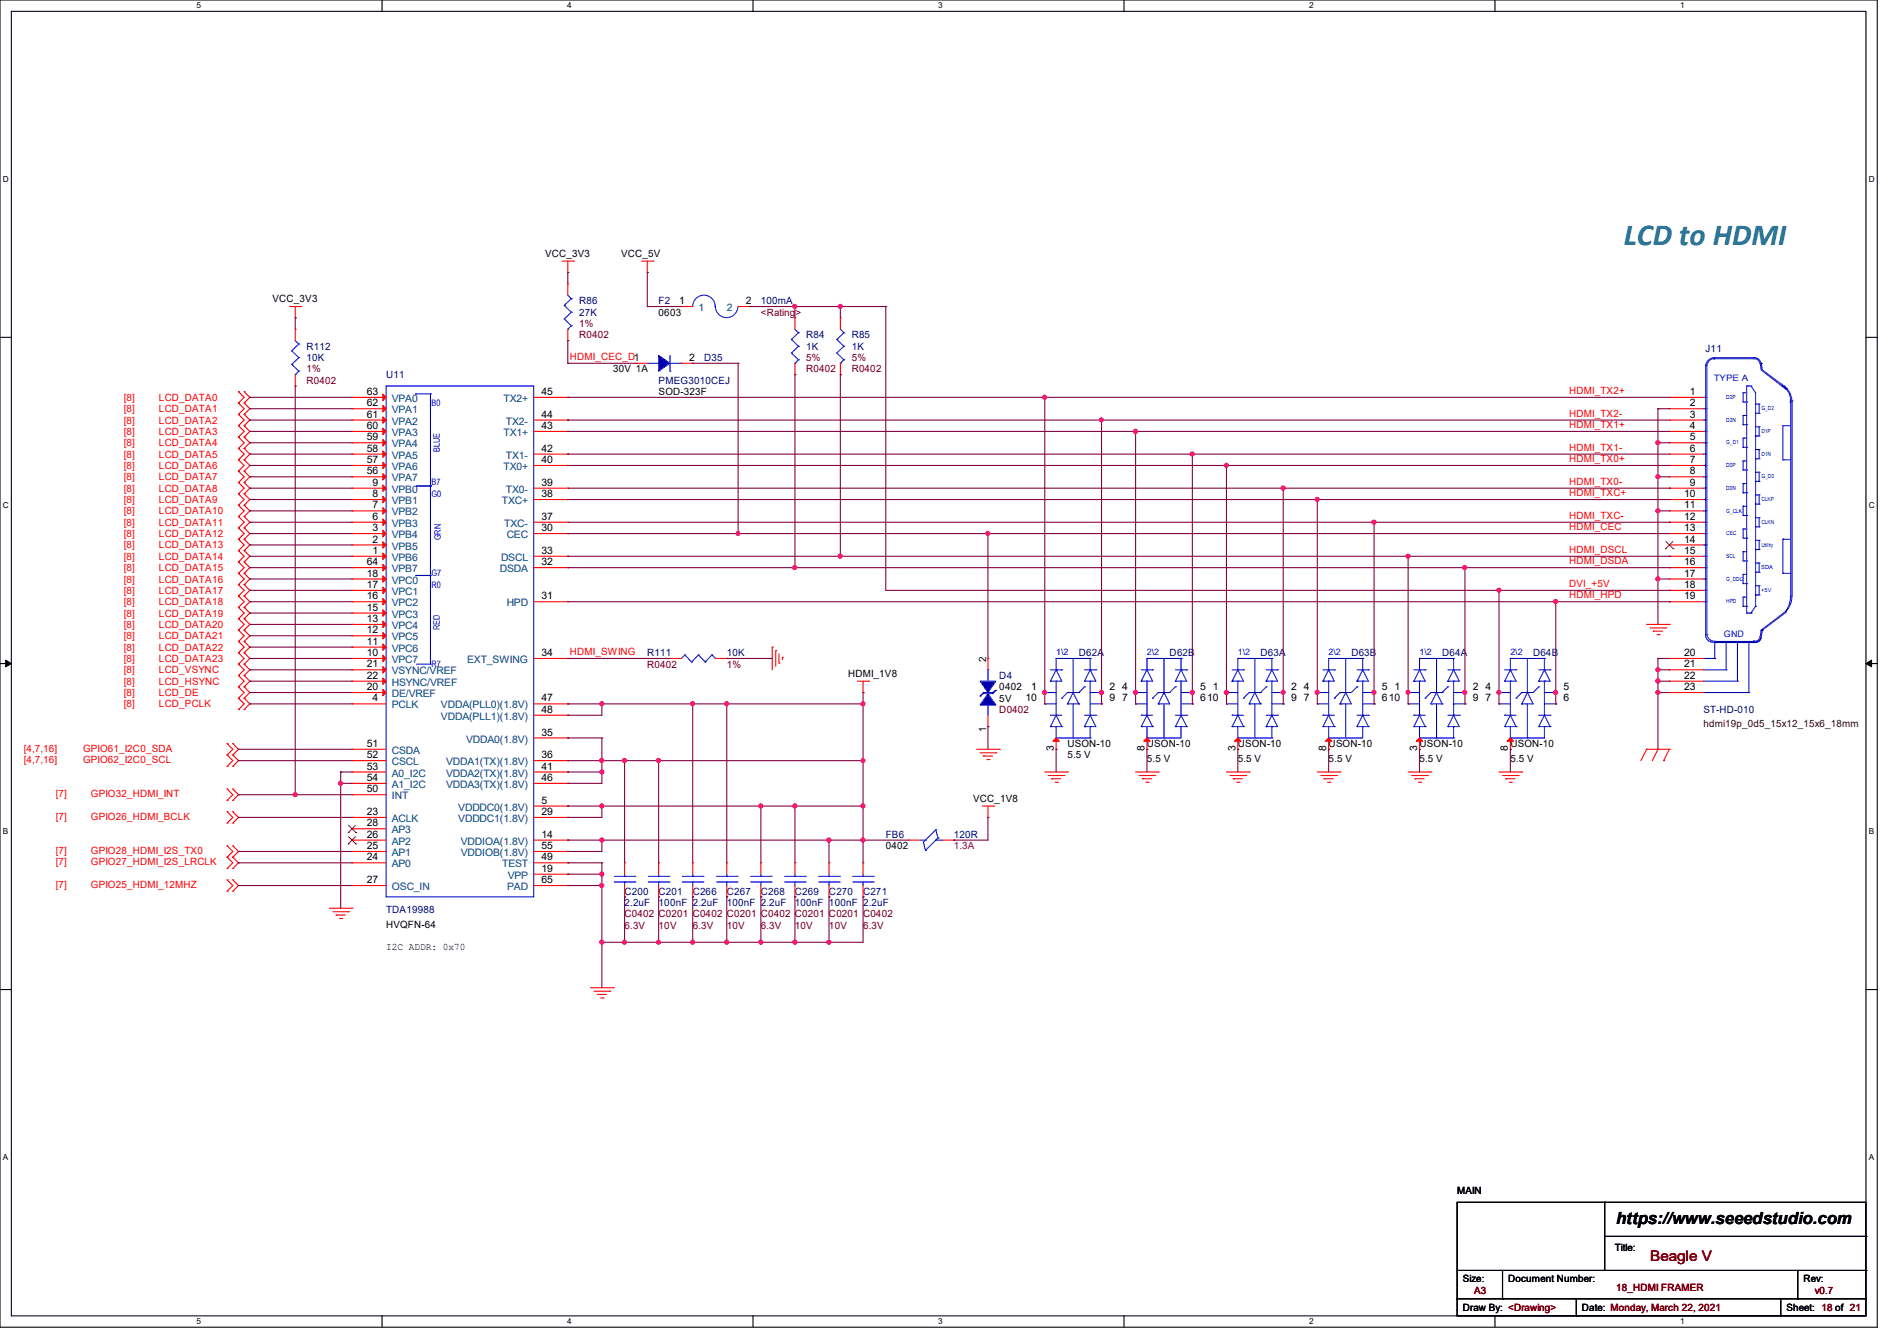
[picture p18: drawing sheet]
<svg xmlns="http://www.w3.org/2000/svg" width="297mm" height="210mm" viewBox="0 0 297 210" stroke-linecap="round" stroke-linejoin="round" font-family="sans-serif">
<defs><g id="words">
<text font-size="4.8" fill="#008080" x="254.3" y="38.4">LCD to HDMI</text>
<text font-size="2.6" x="253" y="191.8">https://www.seeedstudio.com</text>
<text font-size="2.3" fill="#800000" x="258.4" y="197.5">Beagle V</text>
<g font-size="1.6">
<text x="85.3" y="40.2">VCC_3V3</text>
<text x="97.2" y="40.2">VCC_5V</text>
<text x="42.7" y="47.3">VCC_3V3</text>
<text x="106.3" y="47.6">1</text>
<text x="116.8" y="47.6">2</text>
<text x="103.1" y="49.4">0603</text>
<text x="96" y="58.3">30V 1A</text>
<text x="107.9" y="56.5">2</text>
<text x="57.4" y="61.8">63</text>
<text x="57.4" y="63.6">62</text>
<text x="57.4" y="65.4">61</text>
<text x="84.8" y="61.8">45</text>
<text x="84.8" y="65.4">44</text>
<text x="103.1" y="61.9">SOD-323F</text>
<text x="264.6" y="61.8">1</text>
<text x="264.6" y="63.6">2</text>
<text x="264.6" y="65.4">3</text>
<text x="57.4" y="67.2">60</text>
<text x="57.4" y="69">59</text>
<text x="57.4" y="70.7">58</text>
<text x="84.8" y="67.2">43</text>
<text x="84.8" y="70.7">42</text>
<text x="264.6" y="67.2">4</text>
<text x="264.6" y="69">5</text>
<text x="264.6" y="70.7">6</text>
<text x="57.4" y="72.5">57</text>
<text x="57.4" y="74.3">56</text>
<text x="58.3" y="76.1">9</text>
<text x="58.3" y="77.9">8</text>
<text x="84.8" y="77.9">38</text>
<text x="84.8" y="72.5">40</text>
<text x="84.8" y="76.1">39</text>
<text x="263.7" y="77.9">10</text>
<text x="264.6" y="72.5">7</text>
<text x="264.6" y="74.3">8</text>
<text x="264.6" y="76.1">9</text>
<text x="58.3" y="79.6">7</text>
<text x="58.3" y="81.4">6</text>
<text x="58.3" y="83.2">3</text>
<text x="84.8" y="83.2">30</text>
<text x="84.8" y="81.4">37</text>
<text x="263.7" y="79.6">11</text>
<text x="263.7" y="81.4">12</text>
<text x="263.7" y="83.2">13</text>
<text x="57.4" y="88.5">64</text>
<text x="58.3" y="85">2</text>
<text x="58.3" y="86.7">1</text>
<text x="84.8" y="86.7">33</text>
<text x="84.8" y="88.5">32</text>
<text x="263.7" y="85">14</text>
<text x="263.7" y="86.7">15</text>
<text x="263.7" y="88.5">16</text>
<text x="57.4" y="90.3">18</text>
<text x="57.4" y="92.1">17</text>
<text x="57.4" y="93.9">16</text>
<text x="57.4" y="95.6">15</text>
<text x="84.8" y="93.9">31</text>
<text x="263.7" y="90.3">17</text>
<text x="263.7" y="92.1">18</text>
<text x="263.7" y="93.9">19</text>
<text x="57.4" y="97.4">13</text>
<text x="57.4" y="99.2">12</text>
<text x="57.4" y="101">11</text>
<text x="57.4" y="102.7">10</text>
<text x="57.4" y="104.5">21</text>
<text x="57.4" y="106.3">22</text>
<text x="84.8" y="102.7">34</text>
<text x="132.8" y="106">HDMI_1V8</text>
<text x="154.4" y="103.7" transform="rotate(-90 154.4 103.7)">2</text>
<text x="263.7" y="102.7">20</text>
<text x="263.7" y="104.5">21</text>
<text x="263.7" y="106.3">22</text>
<text x="57.4" y="108.1">20</text>
<text x="58.3" y="109.9">4</text>
<text x="84.8" y="109.9">47</text>
<text x="84.8" y="111.6">48</text>
<text x="156.5" y="108.1">0402</text>
<text x="156.5" y="109.9">5V</text>
<text x="160.6" y="109.9">10</text>
<text x="161.5" y="108.1">1</text>
<text x="173.7" y="108.1">2</text>
<text x="173.7" y="109.9">9</text>
<text x="175.7" y="108.1">4</text>
<text x="175.7" y="109.9">7</text>
<text x="187.9" y="108.1">5</text>
<text x="187.9" y="109.9">610</text>
<text x="189.9" y="108.1">1</text>
<text x="202.1" y="108.1">2</text>
<text x="202.1" y="109.9">9</text>
<text x="204.1" y="108.1">4</text>
<text x="204.1" y="109.9">7</text>
<text x="216.4" y="108.1">5</text>
<text x="216.4" y="109.9">610</text>
<text x="218.4" y="108.1">1</text>
<text x="230.6" y="108.1">2</text>
<text x="230.6" y="109.9">9</text>
<text x="232.6" y="108.1">4</text>
<text x="232.6" y="109.9">7</text>
<text x="244.8" y="108.1">5</text>
<text x="244.8" y="109.9">6</text>
<text x="263.7" y="108.1">23</text>
<text x="57.4" y="118.7">52</text>
<text x="57.4" y="117">51</text>
<text x="84.8" y="115.2">35</text>
<text x="84.8" y="118.7">36</text>
<text x="154.4" y="114.7" transform="rotate(-90 154.4 114.7)">1</text>
<text x="165" y="117.7" transform="rotate(-90 165 117.7)">3</text>
<text x="167.1" y="117">USON-10</text>
<text x="167.1" y="118.8">5.5 V</text>
<text x="179.2" y="117.7" transform="rotate(-90 179.2 117.7)">8</text>
<text x="179.6" y="117">USON-10</text>
<text x="179.6" y="119.3">5.5 V</text>
<text x="193.4" y="117.7" transform="rotate(-90 193.4 117.7)">3</text>
<text x="193.8" y="117">USON-10</text>
<text x="193.8" y="119.3">5.5 V</text>
<text x="207.6" y="117.7" transform="rotate(-90 207.6 117.7)">8</text>
<text x="208" y="117">USON-10</text>
<text x="208" y="119.3">5.5 V</text>
<text x="221.9" y="117.7" transform="rotate(-90 221.9 117.7)">3</text>
<text x="222.2" y="117">USON-10</text>
<text x="222.2" y="119.3">5.5 V</text>
<text x="236.1" y="117.7" transform="rotate(-90 236.1 117.7)">8</text>
<text x="236.5" y="117">USON-10</text>
<text x="236.5" y="119.3">5.5 V</text>
<text x="57.4" y="124.1">50</text>
<text x="57.4" y="120.5">53</text>
<text x="57.4" y="122.3">54</text>
<text x="84.8" y="125.9">5</text>
<text x="84.8" y="120.5">41</text>
<text x="84.8" y="122.3">46</text>
<text x="152.4" y="125.6">VCC_1V8</text>
<text x="57.4" y="127.6">23</text>
<text x="57.4" y="131.2">26</text>
<text x="57.4" y="129.4">28</text>
<text x="84.8" y="131.2">14</text>
<text x="84.8" y="127.6">29</text>
<text x="57.4" y="134.7">24</text>
<text x="57.4" y="133">25</text>
<text x="84.8" y="136.5">19</text>
<text x="84.8" y="134.7">49</text>
<text x="84.8" y="133">55</text>
<text x="138.7" y="133">0402</text>
<text x="57.4" y="138.3">27</text>
<text x="84.8" y="138.3">65</text>
<text x="60.5" y="145.3">HVQFN-64</text>
<text x="60.5" y="148.8">I2C ADDR: 0x70</text>
<text x="228.1" y="187.1">MAIN</text>
<text x="252.8" y="196">Title:</text>
<text x="229" y="200.7">Size:</text>
<text x="236.1" y="200.7">Document Number:</text>
<text x="282.4" y="200.7">Rev:</text>
<text x="229" y="205.4">Draw By: &lt;Drawing&gt;</text>
<text x="247.7" y="205.4">Date: Monday, March 22, 2021</text>
<text x="279.7" y="205.4">Sheet: 18 of 21</text>
</g>
<g font-size="1.6" fill="#000080">
<text x="90.7" y="47.7">R86</text>
<text x="103.1" y="47.7">F2</text>
<text x="119.1" y="47.7">100mA</text>
<text x="90.7" y="49.4">27K</text>
<text x="126.2" y="53">R84</text>
<text x="133.3" y="53">R85</text>
<text x="48" y="54.8">R112</text>
<text x="48" y="56.6">10K</text>
<text x="60.5" y="59.2">U11</text>
<text x="110.2" y="56.6">D35</text>
<text x="126.2" y="54.8">1K</text>
<text x="133.3" y="54.8">1K</text>
<text x="267" y="55.1">J11</text>
<text x="103.1" y="60.1">PMEG3010CEJ</text>
<text x="101.3" y="102.8">R111</text>
<text x="113.8" y="102.8">10K</text>
<text x="156.5" y="106.3">D4</text>
<text x="168.9" y="102.8">D62A</text>
<text x="183.1" y="102.8">D62B</text>
<text x="197.4" y="102.8">D63A</text>
<text x="211.6" y="102.8">D63B</text>
<text x="225.8" y="102.8">D64A</text>
<text x="240" y="102.8">D64B</text>
<text x="266.7" y="111.7">ST-HD-010</text>
<text x="138.7" y="131.2">FB6</text>
<text x="149.3" y="131.2">120R</text>
<text x="60.5" y="143">TDA19988</text>
<text x="97.8" y="140.1">C200</text>
<text x="97.8" y="141.9">2.2uF</text>
<text x="103.1" y="140.1">C201</text>
<text x="103.1" y="141.9">100nF 2.2uF</text>
<text x="108.5" y="140.1">C266</text>
<text x="113.8" y="140.1">C267</text>
<text x="113.8" y="141.9">100nF 2.2uF</text>
<text x="119.1" y="140.1">C268</text>
<text x="124.5" y="140.1">C269</text>
<text x="124.5" y="141.9">100nF 100nF 2.2uF</text>
<text x="129.8" y="140.1">C270</text>
<text x="135.1" y="140.1">C271</text>
</g>
<g font-size="1.6" fill="#800000">
<text x="90.7" y="51.2">1%</text>
<text x="90.7" y="53">R0402</text>
<text x="119.1" y="49.4">&lt;Rating&gt;</text>
<text x="48" y="58.3">1%</text>
<text x="126.2" y="56.6">5%</text>
<text x="126.2" y="58.3">R0402</text>
<text x="133.3" y="56.6">5%</text>
<text x="133.3" y="58.3">R0402</text>
<text x="48" y="60.1">R0402</text>
<text x="101.3" y="104.6">R0402</text>
<text x="113.8" y="104.6">1%</text>
<text x="156.5" y="111.7">D0402</text>
<text x="97.8" y="143.7">C0402 C0201 C0402 C0201 C0402 C0201 C0201 C0402</text>
<text x="97.8" y="145.5">6.3V</text>
<text x="103.1" y="145.5">10V</text>
<text x="108.5" y="145.5">6.3V</text>
<text x="113.8" y="145.5">10V</text>
<text x="119.1" y="145.5">6.3V</text>
<text x="124.5" y="145.5">10V</text>
<text x="129.8" y="145.5">10V</text>
<text x="135.1" y="145.5">6.3V</text>
<text x="230.8" y="202.7">A3</text>
<text x="253" y="202.2">18_HDMI FRAMER</text>
<text x="284.1" y="202.7">v0.7</text>
</g>
<g font-size="1.6" fill="#004080">
<text x="109.3" y="48.7">1</text>
<text x="113.8" y="48.7">2</text>
<text x="61.3" y="63">VPA0</text>
<text x="61.3" y="64.7">VPA1</text>
<text x="78.8" y="63">TX2+</text>
<text x="61.3" y="66.5">VPA2</text>
<text x="61.3" y="68.3">VPA3</text>
<text x="61.3" y="70.1">VPA4</text>
<text x="61.3" y="71.8">VPA5</text>
<text x="78.8" y="68.3">TX1+</text>
<text x="79.2" y="71.8">TX1-</text>
<text x="79.2" y="66.5">TX2-</text>
<text x="61.3" y="73.6">VPA6</text>
<text x="61.3" y="75.4">VPA7</text>
<text x="61.3" y="77.2">VPB0</text>
<text x="78.8" y="73.6">TX0+</text>
<text x="79.2" y="77.2">TX0-</text>
<text x="61.3" y="79">VPB1</text>
<text x="61.3" y="80.7">VPB2</text>
<text x="61.3" y="82.5">VPB3</text>
<text x="78.6" y="79">TXC+</text>
<text x="79" y="82.5">TXC-</text>
<text x="61.3" y="84.3">VPB4</text>
<text x="61.3" y="86.1">VPB5</text>
<text x="61.3" y="87.8">VPB6</text>
<text x="61.3" y="89.6">VPB7</text>
<text x="78.3" y="89.6">DSDA</text>
<text x="78.4" y="87.8">DSCL</text>
<text x="79.3" y="84.3">CEC</text>
<text x="61.3" y="91.4">VPC0</text>
<text x="61.3" y="93.2">VPC1</text>
<text x="61.3" y="95">VPC2</text>
<text x="79.3" y="95">HPD</text>
<text x="61.3" y="96.7">VPC3</text>
<text x="61.3" y="98.5">VPC4</text>
<text x="61.3" y="100.3">VPC5</text>
<text x="61.3" y="102.1">VPC6</text>
<text x="61.3" y="103.8">VPC7</text>
<text x="61.3" y="105.6">VSYNC/VREF</text>
<text x="61.3" y="107.4">HSYNC/VREF</text>
<text x="73.2" y="103.8">EXT_SWING</text>
<text x="61.3" y="109.2">DE/VREF</text>
<text x="61.3" y="111">PCLK</text>
<text x="69" y="111">VDDA(PLL0)(1.8V)</text>
<text x="69" y="112.7">VDDA(PLL1)(1.8V)</text>
<text x="61.3" y="119.8">CSCL</text>
<text x="61.3" y="118.1">CSDA</text>
<text x="69.8" y="119.8">VDDA1(TX)(1.8V)</text>
<text x="73" y="116.3">VDDA0(1.8V)</text>
<text x="61.3" y="125.2">INT</text>
<text x="61.3" y="121.6">A0_I2C</text>
<text x="61.3" y="123.4">A1_I2C</text>
<text x="69.8" y="121.6">VDDA2(TX)(1.8V)</text>
<text x="69.8" y="123.4">VDDA3(TX)(1.8V)</text>
<text x="61.3" y="128.7">ACLK</text>
<text x="61.3" y="130.5">AP3</text>
<text x="71.8" y="127">VDDDC0(1.8V)</text>
<text x="71.8" y="128.7">VDDDC1(1.8V)</text>
<text x="61.3" y="135.8">AP0</text>
<text x="61.3" y="134.1">AP1</text>
<text x="61.3" y="132.3">AP2</text>
<text x="72.1" y="132.3">VDDIOA(1.8V)</text>
<text x="72.1" y="134.1">VDDIOB(1.8V)</text>
<text x="78.6" y="135.8">TEST</text>
<text x="79.5" y="137.6">VPP</text>
<text x="61.3" y="139.4">OSC_IN</text>
<text x="79.4" y="139.4">PAD</text>
</g>
<g font-size="1.6" fill="#f00">
<text x="89.2" y="56.3">HDMI_CEC_D1</text>
<text x="19.4" y="62.8">[8]</text>
<text x="19.4" y="64.6">[8]</text>
<text x="24.9" y="62.8">LCD_DATA0</text>
<text x="24.9" y="64.6">LCD_DATA1</text>
<text x="245.7" y="61.7">HDMI_TX2+</text>
<text x="245.7" y="65.2">HDMI_TX2-</text>
<text x="19.4" y="66.3">[8]</text>
<text x="19.4" y="68.1">[8]</text>
<text x="19.4" y="69.9">[8]</text>
<text x="19.4" y="71.7">[8]</text>
<text x="24.9" y="66.3">LCD_DATA2</text>
<text x="24.9" y="68.1">LCD_DATA3</text>
<text x="24.9" y="69.9">LCD_DATA4</text>
<text x="24.9" y="71.7">LCD_DATA5</text>
<text x="245.7" y="67">HDMI_TX1+</text>
<text x="245.7" y="70.6">HDMI_TX1-</text>
<text x="19.4" y="77">[8]</text>
<text x="19.4" y="73.4">[8]</text>
<text x="19.4" y="75.2">[8]</text>
<text x="24.9" y="77">LCD_DATA8</text>
<text x="24.9" y="73.4">LCD_DATA6</text>
<text x="24.9" y="75.2">LCD_DATA7</text>
<text x="245.7" y="72.3">HDMI_TX0+</text>
<text x="245.7" y="75.9">HDMI_TX0-</text>
<text x="245.7" y="77.7">HDMI_TXC+</text>
<text x="19.4" y="78.8">[8]</text>
<text x="19.4" y="80.6">[8]</text>
<text x="19.4" y="82.3">[8]</text>
<text x="24.9" y="78.8">LCD_DATA9</text>
<text x="24.9" y="80.6">LCD_DATA10</text>
<text x="24.9" y="82.3">LCD_DATA11</text>
<text x="245.7" y="81.2">HDMI_TXC-</text>
<text x="245.7" y="83">HDMI_CEC</text>
<text x="19.4" y="84.1">[8]</text>
<text x="19.4" y="85.9">[8]</text>
<text x="19.4" y="87.7">[8]</text>
<text x="19.4" y="89.4">[8]</text>
<text x="24.9" y="84.1">LCD_DATA12</text>
<text x="24.9" y="85.9">LCD_DATA13</text>
<text x="24.9" y="87.7">LCD_DATA14</text>
<text x="24.9" y="89.4">LCD_DATA15</text>
<text x="245.7" y="88.3">HDMI_DSDA</text>
<text x="245.7" y="86.6">HDMI_DSCL</text>
<text x="19.4" y="91.2">[8]</text>
<text x="19.4" y="93">[8]</text>
<text x="19.4" y="94.8">[8]</text>
<text x="24.9" y="91.2">LCD_DATA16</text>
<text x="24.9" y="93">LCD_DATA17</text>
<text x="24.9" y="94.8">LCD_DATA18</text>
<text x="245.7" y="93.7">HDMI_HPD</text>
<text x="245.7" y="91.9">DVI_+5V</text>
<text x="19.4" y="96.6">[8]</text>
<text x="19.4" y="98.3">[8]</text>
<text x="19.4" y="100.1">[8]</text>
<text x="19.4" y="101.9">[8]</text>
<text x="24.9" y="96.6">LCD_DATA19</text>
<text x="24.9" y="98.3">LCD_DATA20</text>
<text x="24.9" y="100.1">LCD_DATA21</text>
<text x="24.9" y="101.9">LCD_DATA22</text>
<text x="19.4" y="105.4">[8]</text>
<text x="19.4" y="107.2">[8]</text>
<text x="19.4" y="103.7">[8]</text>
<text x="24.9" y="105.4">LCD_VSYNC</text>
<text x="24.9" y="107.2">LCD_HSYNC</text>
<text x="24.9" y="103.7">LCD_DATA23</text>
<text x="89.2" y="102.6">HDMI_SWING</text>
<text x="19.4" y="109">[8]</text>
<text x="19.4" y="110.8">[8]</text>
<text x="24.9" y="109">LCD_DE</text>
<text x="24.9" y="110.8">LCD_PCLK</text>
<text x="3.7" y="119.5">[4,7,16]</text>
<text x="3.7" y="117.7">[4,7,16]</text>
<text x="13" y="119.5">GPIO62_I2C0_SCL</text>
<text x="13" y="117.7">GPIO61_I2C0_SDA</text>
<text x="8.7" y="124.8">[7]</text>
<text x="14.2" y="124.8">GPIO32_HDMI_INT</text>
<text x="8.7" y="128.4">[7]</text>
<text x="14.2" y="128.4">GPIO26_HDMI_BCLK</text>
<text x="8.7" y="135.5">[7]</text>
<text x="8.7" y="133.7">[7]</text>
<text x="14.2" y="135.5">GPIO27_HDMI_I2S_LRCLK</text>
<text x="14.2" y="133.7">GPIO28_HDMI_I2S_TX0</text>
<text x="8.7" y="139.1">[7]</text>
<text x="14.2" y="139.1">GPIO25_HDMI_12MHZ</text>
</g>
<text font-size="1.6" fill="#400000" x="266.7" y="113.8">hdmi19p_0d5_15x12_15x6_18mm</text>
<text font-size="1.6" fill="#800040" x="149.4" y="133">1.3A</text>
<g font-size="1.4" fill="#00f">
<text x="268.3" y="59.6">TYPE A</text>
<text x="67.6" y="63.6">B0</text>
<text x="68.9" y="70.8" transform="rotate(-90 68.9 70.8)">BLUE</text>
<text x="67.6" y="77.8">G0</text>
<text x="67.6" y="76">B7</text>
<text x="69" y="84.6" transform="rotate(-90 69 84.6)">GRN</text>
<text x="67.6" y="90.3">G7</text>
<text x="67.6" y="92">R0</text>
<text x="68.9" y="98.7" transform="rotate(-90 68.9 98.7)">RED</text>
<text x="269.9" y="99.8">GND</text>
<text x="67.6" y="104.5">R7</text>
<text x="165.4" y="102.7">1\2</text>
<text x="179.6" y="102.7">2\2</text>
<text x="193.8" y="102.7">1\2</text>
<text x="208" y="102.7">2\2</text>
<text x="222.2" y="102.7">1\2</text>
<text x="236.5" y="102.7">2\2</text>
</g>
<g font-size="1.3">
<text x="30.8" y="1.3">5</text>
<text x="88.8" y="1.3">4</text>
<text x="146.9" y="1.3">3</text>
<text x="205" y="1.3">2</text>
<text x="263.1" y="1.3">1</text>
<text x=".5" y="28.4">D</text>
<text x="292.6" y="28.4">D</text>
<text x=".5" y="79.5">C</text>
<text x="292.6" y="79.5">C</text>
<text x=".5" y="130.6">B</text>
<text x="292.6" y="130.6">B</text>
<text x=".5" y="181.7">A</text>
<text x="292.6" y="181.7">A</text>
<text x="30.8" y="207.4">5</text>
<text x="88.8" y="207.4">4</text>
<text x="146.9" y="207.4">3</text>
<text x="205" y="207.4">2</text>
<text x="263.1" y="207.4">1</text>
</g>
<g font-size=".9" fill="#00f">
<text x="270.3" y="62.5">D2P</text>
<text x="275.8" y="64.3">G_D2</text>
<text x="270.3" y="69.6">G_D1</text>
<text x="270.3" y="66">D2N</text>
<text x="275.8" y="71.4">D1N</text>
<text x="275.8" y="67.8">D1P</text>
<text x="270.3" y="73.2">D0P</text>
<text x="270.3" y="76.7">D0N</text>
<text x="275.8" y="74.9">G_D0</text>
<text x="270.3" y="80.3">G_CLK</text>
<text x="270.3" y="83.8">CEC</text>
<text x="275.8" y="82">CLKN</text>
<text x="275.8" y="78.5">CLKP</text>
<text x="270.3" y="87.4">SCL</text>
<text x="275.8" y="89.2">SDA</text>
<text x="275.8" y="85.6">Utility</text>
<text x="270.3" y="90.9">G_DDC</text>
<text x="270.3" y="94.5">HPD</text>
<text x="275.8" y="92.7">+5V</text>
</g>
</g></defs>
<path d="M0 0h293.9v207.9h-293.9zM1.8 1.8h290.3v204.3h-290.3z" fill="none" stroke="#000" stroke-width=".17"/>
<g fill="#fff">
<path d="M30.8 .2h.7v1.4h-.7z"/>
<path d="M30.8 206.2h.7v1.4h-.7z"/>
</g>
<path d="M59.8 0v1.8M59.8 206.1v1.8" fill="none" stroke="#000" stroke-width=".17"/>
<g fill="#fff">
<path d="M88.8 .2h.7v1.4h-.7z"/>
<path d="M88.8 206.2h.7v1.4h-.7z"/>
</g>
<path d="M117.9 0v1.8M117.9 206.1v1.8" fill="none" stroke="#000" stroke-width=".17"/>
<g fill="#fff">
<path d="M146.9 .2h.7v1.4h-.7z"/>
<path d="M146.9 206.2h.7v1.4h-.7z"/>
</g>
<path d="M176 0v1.8M176 206.1v1.8" fill="none" stroke="#000" stroke-width=".17"/>
<g fill="#fff">
<path d="M205 .2h.7v1.4h-.7z"/>
<path d="M205 206.2h.7v1.4h-.7z"/>
</g>
<path d="M234.1 0v1.8M234.1 206.1v1.8" fill="none" stroke="#000" stroke-width=".17"/>
<g fill="#fff">
<path d="M263.1 .2h.6v1.4h-.6z"/>
<path d="M263.1 206.2h.6v1.4h-.6z"/>
<path d="M.5 27.3h.9v1.4h-.9z"/>
<path d="M292.6 27.3h.9v1.4h-.9z"/>
<path d="M.5 78.4h.9v1.4h-.9z"/>
<path d="M292.6 78.4h.9v1.4h-.9z"/>
</g>
<path d="M0 52.8h1.8M292.1 52.8h1.8" fill="none" stroke="#000" stroke-width=".17"/>
<g fill="#fff">
<path d="M.5 129.5h.8v1.4h-.8z"/>
<path d="M292.6 129.5h.8v1.4h-.8z"/>
</g>
<path d="M0 103.9h1.8M292.1 103.9h1.8" fill="none" stroke="#000" stroke-width=".17"/>
<path d="M.9 103.4l.9 .5-.9 .5zM292.1 103.9l.9-.5v1z" fill="#000" stroke="#000" stroke-width=".16"/>
<g fill="#fff">
<path d="M.5 180.5h.8v1.4h-.8z"/>
<path d="M292.6 180.5h.8v1.4h-.8z"/>
</g>
<g fill="none" stroke="#000" stroke-width=".17">
<path d="M0 155h1.8M292.1 155h1.8M228.1 188.3h64v17.8h-64zM228.1 199h64M235.2 199v4.4M251.2 188.3h.1M251.2 188.3v10.7M251.2 193.6h40.9M281.5 199v4.4M292.1 199h.1M292.1 193.6h.1M228.1 203.4h.1"/>
<path d="M228.1 203.4h64M235.2 203.4h.1M246.8 206.1h.1M246.8 203.4v2.7M278.8 206.1h.1M278.8 203.4v2.7M281.5 203.4h.1"/>
</g>
<g fill="none" stroke="#f00" stroke-width=".17">
<path d="M45.3 48h1.8M46.2 49.8h.1M46.2 51.6h.1M46.2 48v1.8M46.2 51.6v1.7M46.2 58.7v1.8M47.1 48h.1M88 40.9h1.8M88.9 42.7h.1M88.9 44.4h.1M88.9 53.3h.1M88.9 40.9v1.8"/>
<path d="M88.9 44.4v1.8M88.9 51.6v1.7M89.8 40.9h.1M99.6 56.9h.1M99.6 56.9h1.7M100.5 40.9h1.7M101.3 42.7h.1M101.3 40.9v1.8M102.2 40.9h.1M106.7 48h.1M106.7 48h1.8M106.7 56.9h1.8"/>
<path d="M108.5 56.9h.1M115.6 48h1.7M117.3 48h.1M124.5 49.8h.1M124.5 58.7h.1M124.5 49.8v1.8M124.5 56.9v1.8M131.6 49.8h.1M131.6 58.7h.1M131.6 49.8v1.8M131.6 56.9v1.8M37.3 77.3h.1"/>
<path d="M37.3 75.6h.1M37.3 79.1h.1M37.3 63.1h.1M37.3 61.3h.1M37.3 64.9h.1M37.3 66.7h.1M37.3 68.5h.1M37.3 70.2h.1M37.3 72h.1M37.3 73.8h.1M37.3 75.6l.9 .9-.9 .8M37.3 77.3l.9 .9-.9 .9"/>
<path d="M37.3 79.1l.9 .9-.9 .9M37.3 61.3l.9 .9-.9 .9M37.3 63.1l.9 .9-.9 .9M37.3 64.9l.9 .9-.9 .9M37.3 66.7l.9 .9-.9 .9M37.3 68.5l.9 .8-.9 .9M37.3 70.2l.9 .9-.9 .9M37.3 72l.9 .9-.9 .9M37.3 73.8l.9 .9-.9 .9M38.2 75.6h.1M38.2 77.3h.1M38.2 79.1h.1"/>
<path d="M38.2 61.3h.1M38.2 63.1h.1M38.2 64.9h.1M38.2 66.7h.1M38.2 68.5h.1M38.2 70.2h.1M38.2 72h.1M38.2 73.8h.1M38.2 75.6l.9 .9-.9 .8M38.2 77.3l.9 .9-.9 .9M38.2 79.1l.9 .9-.9 .9M38.2 61.3l.9 .9-.9 .9"/>
<path d="M38.2 63.1l.9 .9-.9 .9M38.2 64.9l.9 .9-.9 .9M38.2 66.7l.9 .9-.9 .9M38.2 68.5l.9 .8-.9 .9M38.2 70.2l.9 .9-.9 .9M38.2 72l.9 .9-.9 .9M38.2 73.8l.9 .9-.9 .9M46.2 60.5h.1M55.1 62.2h.1M55.1 64h.1M55.1 65.8h.1M55.1 67.6h.1"/>
<path d="M55.1 69.3h.1M55.1 71.1h.1M55.1 72.9h.1M55.1 74.7h.1M55.1 76.5h.1M55.1 78.2h.1M55.1 62.2h5.4M55.1 64h5.4M55.1 65.8h5.4M55.1 67.6h5.4M55.1 69.3h5.4M55.1 71.1h5.4"/>
<path d="M55.1 72.9h5.4M55.1 74.7h5.4M55.1 76.5h5.4M55.1 78.2h5.4M83.6 62.2h5.3M83.6 65.8h5.3M83.6 67.6h5.3M83.6 71.1h5.3M83.6 72.9h5.3M83.6 76.5h5.3M83.6 78.2h5.3M88.9 78.2h.1"/>
<path d="M88.9 72.9h.1M88.9 76.5h.1M88.9 67.6h.1M88.9 71.1h.1M88.9 62.2h.1M88.9 65.8h.1M261.4 62.2h.1M261.4 64h.1M261.4 65.8h.1M261.4 67.6h.1M261.4 69.3h.1M261.4 71.1h.1"/>
<path d="M261.4 72.9h.1M261.4 74.7h.1M261.4 76.5h.1M261.4 78.2h.1M261.4 62.2h5.3M261.4 64h5.3M261.4 65.8h5.3M261.4 67.6h5.3M261.4 69.3h5.3M261.4 71.1h5.3M261.4 72.9h5.3M261.4 74.7h5.3"/>
<path d="M261.4 76.5h5.3M261.4 78.2h5.3M37.3 80.9h.1M37.3 82.7h.1M37.3 84.5h.1M37.3 86.2h.1M37.3 88h.1M37.3 89.8h.1M37.3 91.6h.1M37.3 93.3h.1M37.3 95.1h.1M37.3 96.9h.1"/>
<path d="M37.3 98.7h.1M37.3 80.9l.9 .9-.9 .9M37.3 82.7l.9 .9-.9 .9M37.3 84.5l.9 .8-.9 .9M37.3 86.2l.9 .9-.9 .9M37.3 88l.9 .9-.9 .9M37.3 89.8l.9 .9-.9 .9M37.3 91.6l.9 .9-.9 .8M37.3 93.3l.9 .9-.9 .9M37.3 95.1l.9 .9-.9 .9M37.3 96.9l.9 .9-.9 .9M37.3 98.7l.9 .9-.9 .9"/>
<path d="M38.2 80.9h.1M38.2 82.7h.1M38.2 84.5h.1M38.2 86.2h.1M38.2 88h.1M38.2 89.8h.1M38.2 91.6h.1M38.2 93.3h.1M38.2 95.1h.1M38.2 96.9h.1M38.2 98.7h.1M38.2 80.9l.9 .9-.9 .9"/>
<path d="M38.2 82.7l.9 .9-.9 .9M38.2 84.5l.9 .8-.9 .9M38.2 86.2l.9 .9-.9 .9M38.2 88l.9 .9-.9 .9M38.2 89.8l.9 .9-.9 .9M38.2 91.6l.9 .9-.9 .8M38.2 93.3l.9 .9-.9 .9M38.2 95.1l.9 .9-.9 .9M38.2 96.9l.9 .9-.9 .9M38.2 98.7l.9 .9-.9 .9M55.1 80h.1M55.1 81.8h.1"/>
<path d="M55.1 83.6h.1M55.1 85.3h.1M55.1 87.1h.1M55.1 88.9h.1M55.1 90.7h.1M55.1 92.5h.1M55.1 94.2h.1M55.1 96h.1M55.1 97.8h.1M55.1 99.6h.1M55.1 97.8h5.4M55.1 80h5.4"/>
<path d="M55.1 81.8h5.4M55.1 83.6h5.4M55.1 85.3h5.4M55.1 87.1h5.4M55.1 88.9h5.4M55.1 90.7h5.4M55.1 92.5h5.4M55.1 94.2h5.4M55.1 96h5.4M55.1 99.6h5.4M83.6 81.8h5.3M83.6 83.6h5.3"/>
<path d="M83.6 87.1h5.3M83.6 88.9h5.3M83.6 94.2h5.3M88.9 87.1h.1M88.9 88.9h.1M88.9 94.2h.1M88.9 83.6h.1M88.9 81.8h.1M257.8 97.8h3.6M258.4 98.3h2.4M258.9 98.8h.1M258.9 98.8h1.4"/>
<path d="M259.4 99.4h.4M259.8 99.4h.1M260.8 98.3h.1M261.4 97.8h.1M261.4 80h.1M261.4 81.8h.1M261.4 83.6h.1M261.4 85.3h.1M261.4 87.1h.1M261.4 88.9h.1M261.4 90.7h.1M261.4 92.5h.1"/>
<path d="M261.4 94.2h.1M261.4 80h5.3M261.4 81.8h5.3M261.4 83.6h5.3M261.4 85.3h5.3M261.4 87.1h5.3M261.4 88.9h5.3M261.4 90.7h5.3M261.4 92.5h5.3M261.4 94.2h5.3M35.6 118.2h.1M35.6 116.5h.1"/>
<path d="M35.6 118.2l.8 .9-.8 .9M35.6 116.5l.8 .8-.8 .9M36.4 118.2h.1M36.4 116.5h.1M36.4 118.2l.9 .9-.9 .9M36.4 116.5l.9 .8-.9 .9M37.3 105.8h.1M37.3 104h.1M37.3 107.6h.1M37.3 109.3h.1M37.3 111.1h.1M37.3 100.5h.1"/>
<path d="M37.3 102.2h.1M37.3 104l.9 .9-.9 .9M37.3 105.8l.9 .9-.9 .9M37.3 107.6l.9 .9-.9 .8M37.3 109.3l.9 .9-.9 .9M37.3 100.5l.9 .8-.9 .9M37.3 102.2l.9 .9-.9 .9M38.2 104h.1M38.2 105.8h.1M38.2 107.6h.1M38.2 109.3h.1M38.2 111.1h.1"/>
<path d="M38.2 100.5h.1M38.2 102.2h.1M38.2 104l.9 .9-.9 .9M38.2 105.8l.9 .9-.9 .9M38.2 107.6l.9 .9-.9 .8M38.2 109.3l.9 .9-.9 .9M38.2 100.5l.9 .8-.9 .9M38.2 102.2l.9 .9-.9 .9M55.1 101.3h.1M55.1 103.1h.1M55.1 104.9h.1M55.1 106.7h.1"/>
<path d="M55.1 108.5h.1M55.1 119.1h.1M55.1 117.3h.1M55.1 110.2h.1M55.1 117.3h5.4M55.1 106.7h5.4M55.1 101.3h5.4M55.1 103.1h5.4M55.1 104.9h5.4M55.1 108.5h5.4M55.1 119.1h5.4M55.1 110.2h5.4"/>
<path d="M83.6 103.1h5.3M83.6 119.1h5.3M83.6 110.2h5.3M83.6 115.6h5.3M83.6 112h5.3M88.9 103.1h.1M88.9 110.2h.1M88.9 115.6h.1M88.9 119.1h.1M88.9 112h.1M104.9 103.1h.1M104.9 103.1h1.8"/>
<path d="M112 103.1h1.8M113.8 103.1h.1M120.9 101.3h.1M120.9 101.3v3.6M121.5 101.9h.1M121.5 101.9v2.5M122 103.8h.1M122 102.4v1.4M122.5 103h.1M122.5 103v.3M134.2 106.7h1.8M135.1 108.5h.1"/>
<path d="M135.1 106.7v1.8M136 106.7h.1M152.9 117.3h3.6M153.5 117.9h2.4M154 118.4h.1M154 118.4h1.4M154.5 119h.4M154.7 103.1h.1M154.7 113.8h.1M154.7 103.1v1.8M154.7 112v1.8M154.9 119h.1"/>
<path d="M155.9 117.9h.1M156.5 117.3h.1M163.6 108.5h.1M163.6 110.2h.1M165.4 117.3h.1M165.4 115.6v1.7M172.5 108.5h.1M172.5 110.2h.1M177.8 108.5h.1M177.8 110.2h.1M179.6 117.3h.1M179.6 115.6v1.7"/>
<path d="M186.7 108.5h.1M186.7 110.2h.1M192 108.5h.1M192 110.2h.1M193.8 117.3h.1M193.8 115.6v1.7M200.9 108.5h.1M200.9 110.2h.1M206.2 108.5h.1M206.2 110.2h.1M208 117.3h.1M208 115.6v1.7"/>
<path d="M215.1 108.5h.1M215.1 110.2h.1M220.5 108.5h.1M220.5 110.2h.1M222.2 117.3h.1M222.2 115.6v1.7M229.4 108.5h.1M229.4 110.2h.1M234.7 108.5h.1M234.7 110.2h.1M236.5 117.3h.1M236.5 115.6v1.7"/>
<path d="M243.6 108.5h.1M243.6 110.2h.1M257.8 117.3h.1M257.8 117.3h3.6M257.8 117.3l-.9 1.8M259.6 117.3h.1M259.6 117.3l-.9 1.8M260.5 119.1h.1M261.4 117.3h.1M261.4 103.1h.1M261.4 104.9h.1M261.4 106.7h.1"/>
<path d="M261.4 108.5h.1M261.4 117.3l-.9 1.8M261.4 106.7h5.3M261.4 103.1h5.3M261.4 104.9h5.3M261.4 108.5h5.3M35.6 120h.1M35.6 139.6h.1M35.6 137.8h.1M35.6 128.9h.1M35.6 127.1h.1M35.6 136h.1"/>
<path d="M35.6 134.2h.1M35.6 132.5h.1M35.6 125.3h.1M35.6 123.6h.1M35.6 137.8l.8 .9-.8 .9M35.6 127.1l.8 .9-.8 .9M35.6 134.2l.8 .9-.8 .9M35.6 132.5l.8 .8-.8 .9M35.6 123.6l.8 .9-.8 .8M36.4 120h.1M36.4 137.8h.1M36.4 139.6h.1"/>
<path d="M36.4 127.1h.1M36.4 128.9h.1M36.4 134.2h.1M36.4 136h.1M36.4 132.5h.1M36.4 123.6h.1M36.4 125.3h.1M36.4 137.8l.9 .9-.9 .9M36.4 127.1l.9 .9-.9 .9M36.4 134.2l.9 .9-.9 .9M36.4 132.5l.9 .8-.9 .9M36.4 123.6l.9 .9-.9 .8"/>
<path d="M55.1 124.5h.1M55.1 128h.1M55.1 135.1h.1M55.1 133.3h.1M55.1 131.6h.1M55.1 120.9h.1M55.1 122.7h.1M55.1 138.7h.1M55.1 129.8h.1M55.1 120.9h5.4M55.1 124.5h5.4M55.1 128h5.4"/>
<path d="M55.1 135.1h5.4M55.1 133.3h5.4M55.1 131.6h5.4M55.1 122.7h5.4M55.1 138.7h5.4M55.1 129.8h5.4M83.6 120.9h5.3M83.6 126.2h5.3M83.6 128h5.3M83.6 135.1h5.3M83.6 133.3h5.3M83.6 131.6h5.3"/>
<path d="M83.6 136.9h5.3M83.6 122.7h5.3M83.6 138.7h5.3M88.9 131.6h.1M88.9 136.9h.1M88.9 135.1h.1M88.9 126.2h.1M88.9 128h.1M88.9 120.9h.1M88.9 122.7h.1M88.9 133.3h.1M88.9 138.7h.1"/>
<path d="M97.8 135.1h.1M97.8 135.1v1.8M97.8 138.7v1.8M103.1 135.1h.1M103.1 135.1v1.8M103.1 138.7v1.8M108.5 135.1h.1M108.5 135.1v1.8M108.5 138.7v1.8M113.8 135.1h.1M113.8 135.1v1.8M113.8 138.7v1.8"/>
<path d="M119.1 135.1h.1M119.1 135.1v1.8M119.1 138.7v1.8M124.5 135.1h.1M124.5 135.1v1.8M124.5 138.7v1.8M129.8 135.1h.1M129.8 135.1v1.8M129.8 138.7v1.8M135.1 135.1h.1M135.1 135.1v1.8M135.1 138.7v1.8"/>
<path d="M142.2 131.6h.1M142.2 131.6h1.8M147.6 131.6h1.8M149.4 131.6h.1M153.8 126.2h1.8M154.7 128h.1M154.7 126.2v1.8M155.6 126.2h.1M163.6 120.9h3.5M164.1 121.5h2.5M164.6 122h.1M164.6 122h1.5"/>
<path d="M165.2 122.5h.3M165.5 122.5h.1M166.6 121.5h.1M167.1 120.9h.1M177.8 120.9h3.6M178.4 121.5h2.4M178.9 122h.1M178.9 122h1.4M179.4 122.5h.3M179.7 122.5h.1M180.8 121.5h.1M181.4 120.9h.1"/>
<path d="M192 120.9h3.6M192.6 121.5h2.4M193.1 122h.1M193.1 122h1.4M193.6 122.5h.4M194 122.5h.1M195 121.5h.1M195.6 120.9h.1M206.2 120.9h3.6M206.8 121.5h2.5M207.3 122h.1M207.3 122h1.4"/>
<path d="M207.9 122.5h.3M208.2 122.5h.1M209.3 121.5h.1M209.8 120.9h.1M220.5 120.9h3.5M221 121.5h2.5M221.5 122h.1M221.5 122h1.5M222.1 122.5h.3M222.4 122.5h.1M223.5 121.5h.1M224 120.9h.1"/>
<path d="M234.7 120.9h3.6M235.2 121.5h2.5M235.8 122h.1M235.8 122h1.4M236.3 122.5h.3M236.6 122.5h.1M237.7 121.5h.1M238.3 120.9h.1M51.6 142.2h3.5M52.1 142.8h2.5M52.6 143.3h.1M52.6 143.3h1.5"/>
<path d="M53.2 143.8h.3M53.5 143.8h.1M54.6 142.8h.1M55.1 142.2h.1M92.5 154.7h3.5M93 155.2h2.5M93.5 155.7h.1M93.5 155.7h1.5M94.1 156.3h.3M94.4 156.3h.1M95.5 155.2h.1M96 154.7h.1"/>
<path d="M97.8 140.5h.1M103.1 140.5h.1M108.5 140.5h.1M113.8 140.5h.1M119.1 140.5h.1M124.5 140.5h.1M129.8 140.5h.1M135.1 140.5h.1"/>
</g>
<g fill="none" stroke="#00f" stroke-width=".17">
<path d="M45.7 54.9h.1M45.7 57.1h.1M45.7 54.9l1.1 1.1M45.7 57.1l1.1 1M46.2 58.7h.1M46.2 53.3l.6 .6M46.8 53.9h.1M46.8 56h.1M46.8 58.1h.1M46.8 53.9l-1.1 1M46.8 56l-1.1 1.1M46.8 58.1l-.6 .6"/>
<path d="M88.3 47.8h.1M88.3 50h.1M88.3 47.8l1.2 1.1M88.3 50l1.2 1M88.9 51.6h.1M88.9 46.2l.6 .6M89.5 46.8h.1M89.5 48.9h.1M89.5 51h.1M89.5 46.8l-1.2 1M89.5 48.9l-1.2 1.1M89.5 51l-.6 .6"/>
<path d="M101.3 56.9h1.8M103.1 56.9h.1M104.9 58.1h.1M104.9 55.7v2.4M104.9 56.9h1.8M106.7 56.9h.1M108.5 48a1.76 1.76 0 0 1 1.7-1.8 1.76 1.76 0 0 1 1.8 1.8M112 48a1.76 1.76 0 0 0 1.8 1.7 1.76 1.76 0 0 0 1.7-1.7M123.9 53.2h.1M123.9 55.3h.1M123.9 53.2l1.1 1M123.9 55.3l1.1 1"/>
<path d="M124.5 56.9h.1M124.5 51.6l.5 .5M125 52.1h.1M125 54.2h.1M125 56.3h.1M125 52.1l-1.1 1.1M125 54.2l-1.1 1.1M125 56.3l-.5 .6M131 53.2h.1M131 55.3h.1M131 53.2l1.1 1M131 55.3l1.1 1"/>
<path d="M131.6 56.9h.1M131.6 51.6l.5 .5M132.1 52.1h.1M132.1 54.2h.1M132.1 56.3h.1M132.1 52.1l-1.1 1.1M132.1 54.2l-1.1 1.1M132.1 56.3l-.5 .6M267 57.2h.1M267 57.2v42.2a1.13 1.13 0 0 0 1.3 1.2M268.3 56.2h.1M268.3 56h.1"/>
<path d="M268.3 56a1.41 1.41 0 0 0-1.3 1.2M268.3 56.2h6.4M268.3 56h6.4M268.5 56.2h-.1a1.13 1.13 0 0 0-1.1 1v42.2M274.5 56h.1a1.04 1.04 0 0 1 1.1 .9M274.5 56.2h.1a.87 .87 0 0 1 .9 .7M275.6 56.9h.1M275.6 56.9l.2 1.1 3.9 3M275.8 56.9h.1M275.8 56.9l.1 1.1 3.4 2.5M60.5 60.5h23.1v80h-23.1zM65.1 61.7h.1"/>
<path d="M65.1 61.7h2.3M65.2 76.1h.1M65.2 76.1h2.4M67.4 76.1h.1M67.4 61.7h.1M67.4 61.7v42.3M266.7 62.2h.3M266.7 71.1h.3M266.7 76.5h.3M266.7 78.2h.3M266.7 74.7h.3M266.7 72.9h.3"/>
<path d="M266.7 65.8h.3M266.7 64h.3M266.7 69.3h.3M266.7 67.6h.3M267 62.2h.1M267 71.1h.1M267 76.5h.1M267 78.2h.1M267 74.7h.1M267 72.9h.1M267 65.8h.1M267 64h.1"/>
<path d="M267 69.3h.1M267 67.6h.1M272.9 77.2h.1M272.9 73.6h.1M272.9 66.5h.1M272.9 70.1h.1M272.9 62.9h.1M272.9 79.3h.1M272.9 75.7h.1M272.9 72.2h.1M272.9 61.5h.1M272.9 68.6h.1"/>
<path d="M272.9 65.1h.1M272.9 61.5v1.4M272.9 65.1v1.4M272.9 68.6v1.5M272.9 72.2v1.4M272.9 75.7v1.5M272.9 79.3v1.4M272.9 79.3h.6M272.9 73.6h.6M272.9 75.7h.6M272.9 70.1h.6M272.9 72.2h.6"/>
<path d="M272.9 77.2h.6M272.9 61.5h.6M272.9 62.9h.6M272.9 68.6h.6M272.9 66.5h.6M272.9 65.1h.6M273.5 73.6h.1M273.5 70.1h.1M273.5 77.2h.1M273.5 62.9h.1M273.5 66.5h.1M273.5 60.5h.1"/>
<path d="M273.5 60.5v35.5M273.5 60.5h.7M274.2 60.5h.1M274.2 60.5l.7 1v33.5M274.9 79h.1M274.9 75.4h.1M274.9 71.8h.1M274.9 64.7h.1M274.9 68.3h.1M274.9 79h.5M274.9 77.5h.5M274.9 74h.5"/>
<path d="M274.9 75.4h.5M274.9 70.4h.5M274.9 71.8h.5M274.9 63.3h.5M274.9 64.7h.5M274.9 66.8h.5M274.9 68.3h.5M275.4 79h.1M275.4 75.4h.1M275.4 71.8h.1M275.4 68.3h.1M275.4 64.7h.1"/>
<path d="M275.4 77.5h.1M275.4 74h.1M275.4 70.4h.1M275.4 63.3h.1M275.4 66.8h.1M275.4 63.3v1.4M275.4 66.8v1.5M275.4 70.4v1.4M275.4 74v1.4M275.4 77.5v1.5M279 60.3a2.64 2.64 0 0 1 1.5 2.8M279 60.5a2.31 2.31 0 0 1 1.3 2.6"/>
<path d="M279.1 72h.1M279.1 66.7h.1M279.1 66.7v5.3M279.1 72h1.3M279.1 66.7h1.3M279.3 60.5h.1M279.3 60.5l.4 .3M279.7 61h.1M279.7 60.8h.1M280.4 72h.1M280.4 62.8v30.5M280.6 62.8h.1"/>
<path d="M280.6 62.8v30.5M65.1 90.1h.1M65.1 90.1h2.3M67.4 90.1h.1M266.7 85.3h.3M266.7 83.6h.3M266.7 80h.3M266.7 88.9h.3M266.7 90.7h.3M266.7 92.5h.3M266.7 94.2h.3M266.7 81.8h.3"/>
<path d="M266.7 87.1h.3M267 85.3h.1M267 83.6h.1M267 80h.1M267 88.9h.1M267 90.7h.1M267 92.5h.1M267 94.2h.1M267 81.8h.1M267 87.1h.1M267.3 99.4h.1M267.3 99.4a1.12 1.12 0 0 0 1.2 1"/>
<path d="M272.9 91.4h.1M272.9 87.8h.1M272.9 80.7h.1M272.9 84.3h.1M272.9 90h.1M272.9 82.8h.1M272.9 86.4h.1M272.9 93.5h.1M272.9 95h.1M272.9 82.8v1.5M272.9 86.4v1.4M272.9 90v1.4"/>
<path d="M272.9 93.5v1.5M272.9 91.4h.6M272.9 90h.6M272.9 87.8h.6M272.9 82.8h.6M272.9 80.7h.6M272.9 86.4h.6M272.9 84.3h.6M272.9 95h.6M272.9 93.5h.6M273.5 91.4h.1M273.5 87.8h.1"/>
<path d="M273.5 80.7h.1M273.5 84.3h.1M273.5 95h.1M273.5 96h.1M273.5 96h.7M274.2 96h.1M274.9 89.6h.1M274.9 86.1h.1M274.9 82.5h.1M274.9 93.2h.1M274.9 95h.1M274.9 89.6h.5"/>
<path d="M274.9 88.2h.5M274.9 84.6h.5M274.9 86.1h.5M274.9 81.1h.5M274.9 82.5h.5M274.9 93.2h.5M274.9 91.7h.5M274.9 95l-.7 1M275.4 89.6h.1M275.4 82.5h.1M275.4 86.1h.1M275.4 88.2h.1"/>
<path d="M275.4 84.6h.1M275.4 81.1h.1M275.4 93.2h.1M275.4 91.7h.1M275.4 81.1v1.4M275.4 84.6v1.5M275.4 88.2v1.4M275.4 91.7v1.5M275.5 99.7a.7 .7 0 0 1-.9 .7M275.7 99.7a.85 .85 0 0 1-1.1 .8M275.8 98.7h.1M275.8 98.7l-.2 1"/>
<path d="M275.9 98.7h.1M275.9 98.7l-.1 1M279.1 89.8h.1M279.1 84.5h.1M279.1 84.5v5.3M279.1 89.8h1.3M279.1 84.5h1.3M279.7 95.8l-3.8 2.9M279.7 95.7l-3.9 3M280.3 93.3l-.1 1.1-.5 1.2M280.4 89.8h.1M280.4 93.3h.1"/>
<path d="M280.5 93.3v.2a3.1 3.1 0 0 1-.9 2.2M65.2 104h2.2M67.4 104h.1M107.2 102.6h.1M107.2 102.6l-.5 .5M107.2 102.6l1.1 1.1M108.3 103.7h.1M109.3 102.6h.1M109.3 102.6l-1 1.1M109.3 102.6l1.1 1.1M110.4 103.7h.1M111.5 102.6h.1"/>
<path d="M111.5 102.6l-1.1 1.1M111.5 102.6l.5 .5M112 103.1h.1M153.5 109h.1M154 108.5h.1M154 108.5h1.4M154 108.5l-.5 .5M154.7 104.9h.1M154.7 110.4h.1M154.7 104.9v1.8M154.7 110.4v1.6M155.4 108.5h.1"/>
<path d="M155.4 108.6h.1M155.4 108.6h-1.4l-.5 .4M155.9 108.1h.1M155.9 108.1l-.5 .4M155.9 108.1l-.5 .5M163.6 108.5h.1M163.6 110.2h.1M163.6 108.5h1.8M163.6 110.2h1.8M164.5 113.8h.1M164.5 112h.1M164.5 106.7h.1"/>
<path d="M164.5 104.9h1.7M164.5 113.8h1.7M164.5 112h1.7M165.4 112h.1M165.4 115.6h.1M165.4 106.7h.1M165.4 104.9h.1M165.4 103.1h.1M165.4 104.9l.8 1.8h-1.7M165.4 103.1h5.3M165.4 115.6h5.3M165.4 112l-.9 1.8"/>
<path d="M165.4 112l.8 1.8M165.4 103.1v1.8M165.4 106.7v5.3M165.4 113.8v1.8M165.4 104.9l-.9 1.8M166.2 109.3h.1M166.2 113.8h.1M166.2 104.9h.1M167.1 110.2h.1M167.1 110.2h1.8M168 115.6h.1M168 108.5h.1"/>
<path d="M168 103.1v5.4M168 110.2v5.4M168 108.5l-.9 1.7M168 108.5l.9 1.7M168.9 108.5h.1M168.9 110.2h.1M168.9 108.5h-1.8l-.9 .8M169.8 113.8h.1M169.8 107.6h.1M169.8 106.7h.1M169.8 104.9h1.8M169.8 112h1.8"/>
<path d="M169.8 107.6l-.9 .9M170.7 113.8h.1M170.7 112h.1M170.7 115.6h.1M170.7 106.7h.1M170.7 104.9h.1M170.7 103.1h.1M170.7 108.5h1.8M170.7 110.2h1.8M170.7 104.9l.9 1.8h-1.8M170.7 112l.9 1.8h-1.8M170.7 103.1v1.8"/>
<path d="M170.7 106.7v5.3M170.7 113.8v1.8M170.7 112l-.9 1.8M170.7 104.9l-.9 1.8M171.6 112h.1M171.6 104.9h.1M172.5 108.5h.1M172.5 110.2h.1M177.8 108.5h.1M177.8 110.2h.1M177.8 108.5h1.8M177.8 110.2h1.8"/>
<path d="M178.7 113.8h.1M178.7 106.7h.1M178.7 112h.1M178.7 104.9h1.8M178.7 113.8h1.8M178.7 112h1.8M179.6 112h.1M179.6 104.9h.1M179.6 103.1h.1M179.6 115.6h.1M179.6 106.7h.1M179.6 104.9l.9 1.8h-1.8"/>
<path d="M179.6 103.1h5.3M179.6 112l-.9 1.8M179.6 112l.9 1.8M179.6 104.9l-.9 1.8M179.6 103.1v1.8M179.6 106.7v5.3M179.6 113.8v1.8M180.5 109.3h.1M180.5 104.9h.1M180.5 113.8h.1M181.4 110.2h.1M181.4 108.5h.1"/>
<path d="M181.4 108.5l-.9 .8M182.2 115.6h.1M182.2 108.5h.1M182.2 108.5l.9 1.7h-1.7M182.2 103.1v5.4M182.2 110.2v5.4M182.2 108.5l-.8 1.7M184 113.8h.1M184 107.6h.1M184 106.7h.1M184 107.6l-.9 .9h-1.7M184 104.9h1.8"/>
<path d="M184 113.8h1.8M184 112h1.8M184.9 113.8h.1M184.9 112h.1M184.9 104.9h.1M184.9 103.1h.1M184.9 106.7h.1M184.9 108.5h1.8M184.9 110.2h1.8M184.9 104.9l.9 1.8h-1.8M184.9 113.8v1.8h-5.3M184.9 103.1v1.8"/>
<path d="M184.9 106.7v5.3M184.9 112l.9 1.8M184.9 112l-.9 1.8M184.9 104.9l-.9 1.8M185.8 104.9h.1M185.8 113.8h.1M185.8 112h.1M186.7 108.5h.1M186.7 110.2h.1M192 108.5h.1M192 110.2h.1M192 108.5h1.8"/>
<path d="M192 110.2h1.8M192.9 113.8h.1M192.9 112h.1M192.9 106.7h.1M192.9 104.9h1.8M192.9 113.8h1.8M192.9 112h1.8M193.8 112h.1M193.8 115.6h.1M193.8 106.7h.1M193.8 104.9h.1M193.8 103.1h.1"/>
<path d="M193.8 104.9l.9 1.8h-1.8M193.8 103.1h5.3M193.8 115.6h5.3M193.8 112l-.9 1.8M193.8 112l.9 1.8M193.8 103.1v1.8M193.8 106.7v5.3M193.8 113.8v1.8M193.8 104.9l-.9 1.8M194.7 109.3h.1M194.7 113.8h.1M194.7 104.9h.1"/>
<path d="M195.6 110.2h.1M195.6 110.2h1.8M196.5 115.6h.1M196.5 108.5h.1M196.5 103.1v5.4M196.5 110.2v5.4M196.5 108.5l-.9 1.7M196.5 108.5l.9 1.7M197.4 108.5h.1M197.4 110.2h.1M197.4 108.5h-1.8l-.9 .8M198.2 113.8h.1"/>
<path d="M198.2 107.6h.1M198.2 106.7h.1M198.2 104.9h1.8M198.2 112h1.8M198.2 107.6l-.8 .9M199.1 113.8h.1M199.1 112h.1M199.1 115.6h.1M199.1 106.7h.1M199.1 104.9h.1M199.1 103.1h.1M199.1 108.5h1.8"/>
<path d="M199.1 110.2h1.8M199.1 104.9l.9 1.8h-1.8M199.1 112l.9 1.8h-1.8M199.1 103.1v1.8M199.1 106.7v5.3M199.1 113.8v1.8M199.1 112l-.9 1.8M199.1 104.9l-.9 1.8M200 112h.1M200 104.9h.1M200.9 108.5h.1M200.9 110.2h.1"/>
<path d="M206.2 108.5h.1M206.2 110.2h.1M206.2 108.5h1.8M206.2 110.2h1.8M207.1 113.8h.1M207.1 106.7h.1M207.1 112h.1M207.1 104.9h1.8M207.1 113.8h1.8M207.1 112h1.8M208 112h.1M208 104.9h.1"/>
<path d="M208 103.1h.1M208 115.6h.1M208 106.7h.1M208 112l-.9 1.8M208 112l.9 1.8M208 104.9l.9 1.8h-1.8M208 104.9l-.9 1.8M208 103.1v1.8M208 106.7v5.3M208 113.8v1.8M208 103.1h5.4M208.9 109.3h.1"/>
<path d="M208.9 104.9h.1M208.9 113.8h.1M209.8 110.2h.1M209.8 108.5h.1M209.8 108.5l-.9 .8M210.7 115.6h.1M210.7 108.5h.1M210.7 103.1v5.4M210.7 110.2v5.4M210.7 108.5l-.9 1.7M210.7 108.5l.9 1.7h-1.8M212.5 113.8h.1"/>
<path d="M212.5 107.6h.1M212.5 106.7h.1M212.5 107.6l-.9 .9h-1.8M212.5 104.9h1.7M212.5 113.8h1.7M212.5 112h1.7M213.4 113.8h.1M213.4 112h.1M213.4 104.9h.1M213.4 103.1h.1M213.4 106.7h.1M213.4 103.1v1.8"/>
<path d="M213.4 106.7v5.3M213.4 113.8v1.8h-5.4M213.4 112l.8 1.8M213.4 112l-.9 1.8M213.4 104.9l.8 1.8h-1.7M213.4 104.9l-.9 1.8M213.4 108.5h1.7M213.4 110.2h1.7M214.2 104.9h.1M214.2 113.8h.1M214.2 112h.1M215.1 108.5h.1"/>
<path d="M215.1 110.2h.1M220.5 108.5h.1M220.5 110.2h.1M220.5 108.5h1.7M220.5 110.2h1.7M221.4 113.8h.1M221.4 112h.1M221.4 106.7h.1M221.4 104.9h1.7M221.4 113.8h1.7M221.4 112h1.7M222.2 112h.1"/>
<path d="M222.2 115.6h.1M222.2 106.7h.1M222.2 104.9h.1M222.2 103.1h.1M222.2 104.9l.9 1.8h-1.7M222.2 103.1h5.4M222.2 115.6h5.4M222.2 112l-.8 1.8M222.2 112l.9 1.8M222.2 103.1v1.8M222.2 106.7v5.3M222.2 113.8v1.8"/>
<path d="M222.2 104.9l-.8 1.8M223.1 109.3h.1M223.1 113.8h.1M223.1 104.9h.1M224 110.2h.1M224 110.2h1.8M224.9 115.6h.1M224.9 108.5h.1M224.9 103.1v5.4M224.9 110.2v5.4M224.9 108.5l-.9 1.7M224.9 108.5l.9 1.7"/>
<path d="M225.8 108.5h.1M225.8 110.2h.1M225.8 108.5h-1.8l-.9 .8M226.7 113.8h.1M226.7 107.6h.1M226.7 106.7h.1M226.7 104.9h1.8M226.7 112h1.8M226.7 107.6l-.9 .9M227.6 113.8h.1M227.6 112h.1M227.6 115.6h.1"/>
<path d="M227.6 106.7h.1M227.6 104.9h.1M227.6 103.1h.1M227.6 108.5h1.8M227.6 110.2h1.8M227.6 104.9l.9 1.8h-1.8M227.6 112l.9 1.8h-1.8M227.6 103.1v1.8M227.6 106.7v5.3M227.6 113.8v1.8M227.6 112l-.9 1.8M227.6 104.9l-.9 1.8"/>
<path d="M228.5 112h.1M228.5 104.9h.1M229.4 108.5h.1M229.4 110.2h.1M234.7 108.5h.1M234.7 110.2h.1M234.7 108.5h1.8M234.7 110.2h1.8M235.6 113.8h.1M235.6 106.7h.1M235.6 112h.1M235.6 104.9h1.8"/>
<path d="M235.6 113.8h1.8M235.6 112h1.8M236.5 112h.1M236.5 104.9h.1M236.5 103.1h.1M236.5 115.6h.1M236.5 106.7h.1M236.5 104.9l.9 1.8h-1.8M236.5 103.1h5.3M236.5 112l-.9 1.8M236.5 112l.9 1.8M236.5 104.9l-.9 1.8"/>
<path d="M236.5 103.1v1.8M236.5 106.7v5.3M236.5 113.8v1.8M237.4 109.3h.1M237.4 104.9h.1M237.4 113.8h.1M238.3 110.2h.1M238.3 108.5h.1M238.3 108.5l-.9 .8M239.1 115.6h.1M239.1 108.5h.1M239.1 108.5l.9 1.7h-1.7"/>
<path d="M239.1 103.1v5.4M239.1 110.2v5.4M239.1 108.5l-.8 1.7M240.9 113.8h.1M240.9 107.6h.1M240.9 106.7h.1M240.9 107.6l-.9 .9h-1.7M240.9 104.9h1.8M240.9 113.8h1.8M240.9 112h1.8M241.8 113.8h.1M241.8 112h.1"/>
<path d="M241.8 104.9h.1M241.8 103.1h.1M241.8 106.7h.1M241.8 108.5h1.8M241.8 110.2h1.8M241.8 104.9l.9 1.8h-1.8M241.8 113.8v1.8h-5.3M241.8 103.1v1.8M241.8 106.7v5.3M241.8 112l.9 1.8M241.8 112l-.9 1.8M241.8 104.9l-.9 1.8"/>
<path d="M242.7 104.9h.1M242.7 113.8h.1M242.7 112h.1M243.6 108.5h.1M243.6 110.2h.1M266.7 108.5h7.1M266.7 106.7h5.3M266.7 104.9h3.6M266.7 103.1h1.8M268.3 100.6h.1M268.3 100.6h6.6M268.5 100.5h.1"/>
<path d="M268.5 100.6h.1M268.5 103.1h.1M268.5 100.5h6.2M268.5 100.6v2.5M270.3 100.6h.1M270.3 104.9h.1M270.3 100.6v4.3M272 100.6h.1M272 106.7h.1M272 100.6v6.1M273.8 108.5h.1M273.8 100.6h.1"/>
<path d="M273.8 100.6v7.9M96.2 137.2h3.2M96.2 138.1h3.2M97.8 138.1h.1M97.8 137.2h.1M97.8 136.9v.3M97.8 138.1v.6M99.4 137.2h.1M99.4 138.1h.1M101.5 137.2h3.2M101.5 138.1h3.2M103.1 138.1h.1"/>
<path d="M103.1 137.2h.1M103.1 136.9v.3M103.1 138.1v.6M104.7 137.2h.1M104.7 138.1h.1M106.8 137.2h3.3M106.8 138.1h3.3M108.5 138.1h.1M108.5 137.2h.1M108.5 136.9v.3M108.5 138.1v.6M110.1 137.2h.1"/>
<path d="M110.1 138.1h.1M112.2 137.2h3.2M112.2 138.1h3.2M113.8 138.1h.1M113.8 137.2h.1M113.8 136.9v.3M113.8 138.1v.6M115.4 137.2h.1M115.4 138.1h.1M117.5 137.2h3.2M117.5 138.1h3.2M119.1 138.1h.1"/>
<path d="M119.1 137.2h.1M119.1 136.9v.3M119.1 138.1v.6M120.7 137.2h.1M120.7 138.1h.1M122.9 137.2h3.2M122.9 138.1h3.2M124.5 138.1h.1M124.5 137.2h.1M124.5 136.9v.3M124.5 138.1v.6M126.1 137.2h.1"/>
<path d="M126.1 138.1h.1M128.2 137.2h3.2M128.2 138.1h3.2M129.8 138.1h.1M129.8 137.2h.1M129.8 136.9v.3M129.8 138.1v.6M131.4 137.2h.1M131.4 138.1h.1M133.5 137.2h3.2M133.5 138.1h3.2M135.1 138.1h.1"/>
<path d="M135.1 137.2h.1M135.1 136.9v.3M135.1 138.1v.6M136.7 137.2h.1M136.7 138.1h.1M144 131.6h.9M144.9 133.2h.1M144.9 131.6h.1M146.5 130h.1M146.5 131.6h.1M146.5 130l-1.9 1.9 .3 1.3M146.5 131.6h1.1"/>
<path d="M146.5 130l.4 1.2M146.9 131.2h.1M146.9 131.2l-2 2"/>
</g>
<g fill="#f00" stroke="#f00" stroke-width=".17">
<path d="M208 115.6l.5 .5h-1z"/>
<path d="M222.2 115.6l.6 .5h-1.1z"/>
<path d="M164.8 116.1l.6-.5 .5 .5z"/>
<path d="M59.9 61.7l.6 .5-.6 .5z"/>
<path d="M59.9 63.5l.6 .5-.6 .5z"/>
<path d="M59.9 65.3l.6 .5-.6 .5z"/>
<path d="M59.9 67.1l.6 .5-.6 .5z"/>
<path d="M59.9 68.8l.6 .5-.6 .5z"/>
<path d="M59.9 70.6l.6 .5-.6 .5z"/>
<path d="M59.9 72.4l.6 .5-.6 .5z"/>
<path d="M59.9 74.2l.6 .5-.6 .5z"/>
<path d="M59.9 75.9l.6 .6-.6 .5z"/>
<path d="M59.9 77.7l.6 .5-.6 .5z"/>
<path d="M59.9 79.5l.6 .5-.6 .5z"/>
<path d="M59.9 81.3l.6 .5-.6 .5z"/>
<path d="M59.9 83.1l.6 .5-.6 .5z"/>
<path d="M59.9 84.8l.6 .5-.6 .6z"/>
<path d="M59.9 86.6l.6 .5-.6 .5z"/>
<path d="M59.9 88.4l.6 .5-.6 .5z"/>
<path d="M59.9 90.2l.6 .5-.6 .5z"/>
<path d="M59.9 91.9l.6 .6-.6 .5z"/>
<path d="M59.9 93.7l.6 .5-.6 .5z"/>
<path d="M59.9 95.5l.6 .5-.6 .5z"/>
<path d="M59.9 97.3l.6 .5-.6 .5z"/>
<path d="M59.9 99.1l.6 .5-.6 .5z"/>
<path d="M59.9 100.8l.6 .5-.6 .6z"/>
<path d="M59.9 102.6l.6 .5-.6 .5z"/>
<path d="M59.9 104.4l.6 .5-.6 .5z"/>
<path d="M59.9 106.2l.6 .5-.6 .5z"/>
<path d="M59.9 107.9l.6 .6-.6 .5z"/>
<path d="M236.5 115.6l.5 .5h-1z"/>
<path d="M179.6 115.6l.5 .5h-1z"/>
<path d="M193.8 115.6l.5 .5h-1z"/>
</g>
<g fill="#00f" stroke="#00f" stroke-width=".17">
<path d="M103.1 55.7l1.8 1.2-1.8 1.2z" fill-rule="evenodd"/>
<path d="M154.7 108.6l1.2 1.8h-2.4z" fill-rule="evenodd"/>
<path d="M153.5 106.7h2.4l-1.2 1.8z" fill-rule="evenodd"/>
</g>
<path d="M260.8 85.9h.1M260.8 84.8l1.2 1.1M261.9 84.8l-1.1 1.1M262 85.9h.1M54.5 132.2h.1M54.5 130.4h.1M54.6 131l1.1 1.2M54.6 129.2l1.1 1.2M55.7 131l-1.2 1.2M55.7 129.2l-1.2 1.2M55.7 132.2h.1M55.7 130.4h.1" fill="none" stroke="#804000" stroke-width=".16"/>
<g fill="none" stroke="#800040" stroke-width=".17">
<path d="M46.2 49.8h.1M46.2 49.8v1.8M88.9 42.7h.1M88.9 53.3h.1M88.9 56.9h.1M88.9 42.7v1.7M88.9 53.3v3.6M88.9 56.9h10.7M101.3 42.7h.1M101.3 48h.1M101.3 42.7v5.3M101.3 48h5.4"/>
<path d="M108.5 56.9h.1M108.5 56.9h7.1M115.6 56.9h.1M115.6 56.9v26.7M117.3 48h.1M117.3 48h21.4M124.5 48h.1M124.5 58.7h.1M124.5 48v1.8M124.5 58.7v30.2M131.6 48h.1M131.6 58.7h.1"/>
<path d="M131.6 48v1.8M131.6 58.7v28.4M138.7 48h.1M138.7 48v44.5h122.7M39.1 76.5h.1M39.1 78.2h.1M39.1 62.2h.1M39.1 64h.1M39.1 65.8h.1M39.1 67.6h.1M39.1 69.3h.1M39.1 71.1h.1"/>
<path d="M39.1 72.9h.1M39.1 74.7h.1M39.1 62.2h16M39.1 64h16M39.1 65.8h16M39.1 67.6h16M39.1 69.3h16M39.1 71.1h16M39.1 72.9h16M39.1 74.7h16M39.1 76.5h16M39.1 78.2h16"/>
<path d="M46.2 60.5h.1M46.2 60.5v64M88.9 62.2h.1M88.9 65.8h.1M88.9 67.6h.1M88.9 71.1h.1M88.9 62.2h172.5M88.9 65.8h172.5M88.9 67.6h172.5M88.9 71.1h172.5M88.9 72.9h172.5M88.9 76.5h172.5"/>
<path d="M88.9 78.2h172.5M163.6 62.2h.1M163.6 62.2v48M172.5 65.8h.1M172.5 65.8v44.4M177.8 67.6h.1M177.8 67.6v42.6M186.7 71.1h.1M186.7 71.1v39.1M192 72.9h.1M192 72.9v37.3M200.9 76.5h.1"/>
<path d="M200.9 76.5v33.7M206.2 78.2h.1M206.2 78.2v32M259.6 64h.1M259.6 69.3h.1M259.6 74.7h.1M259.6 64v33.8M259.6 64h1.8M259.6 69.3h1.8M259.6 74.7h1.8M261.4 72.9h.1M261.4 76.5h.1"/>
<path d="M261.4 78.2h.1M39.1 80h.1M39.1 81.8h.1M39.1 83.6h.1M39.1 85.3h.1M39.1 87.1h.1M39.1 88.9h.1M39.1 90.7h.1M39.1 92.5h.1M39.1 94.2h.1M39.1 96h.1M39.1 97.8h.1"/>
<path d="M39.1 99.6h.1M39.1 80h16M39.1 81.8h16M39.1 83.6h16M39.1 85.3h16M39.1 87.1h16M39.1 88.9h16M39.1 90.7h16M39.1 92.5h16M39.1 94.2h16M39.1 96h16M39.1 97.8h16"/>
<path d="M39.1 99.6h16M88.9 83.6h.1M88.9 87.1h.1M88.9 88.9h.1M88.9 81.8h172.5M88.9 83.6h172.5M88.9 87.1h172.5M88.9 88.9h172.5M88.9 94.2h172.5M154.7 83.6h.1M154.7 83.6v19.5M215.1 81.8h.1"/>
<path d="M215.1 81.8v28.4M220.5 87.1h.1M220.5 87.1v23.1M229.4 88.9h.1M229.4 88.9v21.3M234.7 92.5h.1M234.7 92.5v17.7M243.6 94.2h.1M243.6 94.2v16M259.6 80h.1M259.6 90.7h.1M259.6 80h1.8"/>
<path d="M259.6 90.7h1.8M261.4 81.8h.1M261.4 94.2h.1M261.4 92.5h.1M261.4 88.9h.1M261.4 87.1h.1M37.3 117.3h.1M37.3 119.1h.1M37.3 117.3h17.8M37.3 119.1h17.8M39.1 104.9h.1M39.1 106.7h.1"/>
<path d="M39.1 108.5h.1M39.1 110.2h.1M39.1 101.3h.1M39.1 103.1h.1M39.1 103.1h16M39.1 104.9h16M39.1 106.7h16M39.1 108.5h16M39.1 110.2h16M39.1 101.3h16M88.9 103.1h.1M88.9 110.2h.1"/>
<path d="M88.9 112h.1M88.9 115.6h.1M88.9 119.1h.1M88.9 103.1h16M88.9 110.2h46.2M88.9 115.6h5.3M88.9 119.1h46.2M94.2 110.2h.1M94.2 115.6h.1M94.2 119.1h.1M94.2 110.2v1.8h-5.3M94.2 115.6v7.1h-5.3"/>
<path d="M97.8 119.1h.1M97.8 119.1v16M103.1 119.1h.1M103.1 119.1v16M108.5 110.2h.1M108.5 110.2v24.9M113.8 103.1h.1M113.8 110.2h.1M113.8 103.1h7.1M113.8 110.2v24.9M135.1 108.5h.1M135.1 110.2h.1"/>
<path d="M135.1 119.1h.1M135.1 108.5v26.6M154.7 113.8h.1M154.7 113.8v3.5M163.6 108.5h.1M165.4 117.3h.1M165.4 117.3v3.6M172.5 108.5h.1M177.8 108.5h.1M179.6 117.3h.1M179.6 117.3v3.6M186.7 108.5h.1"/>
<path d="M192 108.5h.1M193.8 117.3h.1M193.8 117.3v3.6M200.9 108.5h.1M206.2 108.5h.1M208 117.3h.1M208 117.3v3.6M215.1 108.5h.1M220.5 108.5h.1M222.2 117.3h.1M222.2 117.3v3.6M229.4 108.5h.1"/>
<path d="M234.7 108.5h.1M236.5 117.3h.1M236.5 117.3v3.6M243.6 108.5h.1M259.6 103.1h.1M259.6 104.9h.1M259.6 106.7h.1M259.6 108.5h.1M259.6 103.1v14.2M259.6 103.1h1.8M259.6 104.9h1.8M259.6 106.7h1.8"/>
<path d="M259.6 108.5h1.8M37.3 124.5h.1M37.3 128h.1M37.3 133.3h.1M37.3 135.1h.1M37.3 138.7h.1M37.3 124.5h17.8M37.3 128h17.8M37.3 133.3h17.8M37.3 135.1h17.8M37.3 138.7h17.8M46.2 124.5h.1"/>
<path d="M53.3 120.9h.1M53.3 122.7h.1M53.3 120.9v21.3M53.3 120.9h1.8M53.3 122.7h1.8M88.9 120.9h.1M88.9 122.7h.1M88.9 126.2h.1M88.9 128h.1M88.9 131.6h.1M88.9 133.3h.1M88.9 135.1h.1"/>
<path d="M88.9 136.9h.1M88.9 138.7h.1M88.9 120.9h5.3M88.9 126.2h46.2M88.9 131.6h53.3M88.9 135.1h5.3M88.9 136.9h5.3M88.9 138.7h5.3M94.2 120.9h.1M94.2 126.2h.1M94.2 131.6h.1M94.2 135.1h.1"/>
<path d="M94.2 136.9h.1M94.2 138.7h.1M94.2 126.2v1.8h-5.3M94.2 131.6v1.7h-5.3M94.2 135.1v19.6M119.1 126.2h.1M119.1 126.2v8.9M124.5 126.2h.1M124.5 126.2v8.9M129.8 131.6h.1M129.8 131.6v3.5M135.1 126.2h.1"/>
<path d="M135.1 131.6h.1M149.4 131.6h.1M154.7 128h.1M154.7 128v3.6h-5.3M94.2 147.6h.1M97.8 140.5h.1M97.8 147.6h.1M97.8 140.5v7.1M103.1 140.5h.1M103.1 147.6h.1M103.1 140.5v7.1M108.5 140.5h.1"/>
<path d="M108.5 147.6h.1M108.5 140.5v7.1M113.8 140.5h.1M113.8 147.6h.1M113.8 140.5v7.1M119.1 140.5h.1M119.1 147.6h.1M119.1 140.5v7.1M124.5 140.5h.1M124.5 147.6h.1M124.5 140.5v7.1M129.8 140.5h.1"/>
<path d="M129.8 147.6h.1M129.8 140.5v7.1M135.1 140.5h.1M135.1 140.5v7.1h-40.9"/>
</g>
<g fill="#f0f" stroke="#f0f" stroke-width=".17">
<circle cx="131.6" cy="48" r=".32"/>
<circle cx="124.4" cy="48" r=".32"/>
<circle cx="163.6" cy="62.2" r=".32"/>
<circle cx="163.6" cy="108.4" r=".32"/>
<circle cx="259.6" cy="69.3" r=".32"/>
<circle cx="172.4" cy="108.4" r=".32"/>
<circle cx="172.4" cy="65.8" r=".32"/>
<circle cx="177.8" cy="108.4" r=".32"/>
<circle cx="177.8" cy="67.5" r=".32"/>
<circle cx="186.7" cy="108.4" r=".32"/>
<circle cx="186.7" cy="71.1" r=".32"/>
<circle cx="192" cy="72.9" r=".32"/>
<circle cx="259.6" cy="80" r=".32"/>
<circle cx="259.6" cy="74.7" r=".32"/>
<circle cx="200.9" cy="76.4" r=".32"/>
<circle cx="206.2" cy="78.2" r=".32"/>
<circle cx="115.5" cy="83.5" r=".32"/>
<circle cx="154.7" cy="83.5" r=".32"/>
<circle cx="131.6" cy="87.1" r=".32"/>
<circle cx="124.4" cy="88.9" r=".32"/>
<circle cx="259.6" cy="90.7" r=".32"/>
<circle cx="259.6" cy="106.7" r=".32"/>
<circle cx="259.6" cy="104.9" r=".32"/>
<circle cx="259.6" cy="108.4" r=".32"/>
<circle cx="94.2" cy="110.2" r=".32"/>
<circle cx="108.4" cy="110.2" r=".32"/>
<circle cx="113.8" cy="110.2" r=".32"/>
<circle cx="135.1" cy="110.2" r=".32"/>
<circle cx="94.2" cy="119.1" r=".32"/>
<circle cx="97.8" cy="119.1" r=".32"/>
<circle cx="135.1" cy="119.1" r=".32"/>
<circle cx="103.1" cy="119.1" r=".32"/>
<circle cx="94.2" cy="120.9" r=".32"/>
<circle cx="53.3" cy="122.7" r=".32"/>
<circle cx="119.1" cy="126.2" r=".32"/>
<circle cx="94.2" cy="126.2" r=".32"/>
<circle cx="124.4" cy="126.2" r=".32"/>
<circle cx="135.1" cy="131.6" r=".32"/>
<circle cx="135.1" cy="126.2" r=".32"/>
<circle cx="129.8" cy="131.6" r=".32"/>
<circle cx="94.2" cy="131.6" r=".32"/>
<circle cx="94.2" cy="136.9" r=".32"/>
<circle cx="94.2" cy="147.6" r=".32"/>
<circle cx="94.2" cy="138.7" r=".32"/>
<circle cx="97.8" cy="147.6" r=".32"/>
<circle cx="103.1" cy="147.6" r=".32"/>
<circle cx="119.1" cy="147.6" r=".32"/>
<circle cx="124.4" cy="147.6" r=".32"/>
<circle cx="129.8" cy="147.6" r=".32"/>
<circle cx="113.8" cy="147.6" r=".32"/>
<circle cx="108.4" cy="147.6" r=".32"/>
<circle cx="46.2" cy="124.4" r=".32"/>
<circle cx="192" cy="108.4" r=".32"/>
<circle cx="200.9" cy="108.4" r=".32"/>
<circle cx="206.2" cy="108.4" r=".32"/>
<circle cx="215.1" cy="108.4" r=".32"/>
<circle cx="215.1" cy="81.8" r=".32"/>
<circle cx="243.6" cy="108.4" r=".32"/>
<circle cx="243.6" cy="94.2" r=".32"/>
<circle cx="234.7" cy="108.4" r=".32"/>
<circle cx="234.7" cy="92.4" r=".32"/>
<circle cx="229.3" cy="108.4" r=".32"/>
<circle cx="229.3" cy="88.9" r=".32"/>
<circle cx="220.5" cy="108.4" r=".32"/>
<circle cx="220.5" cy="87.1" r=".32"/>
</g>
<use href="#words"/>
</svg>
